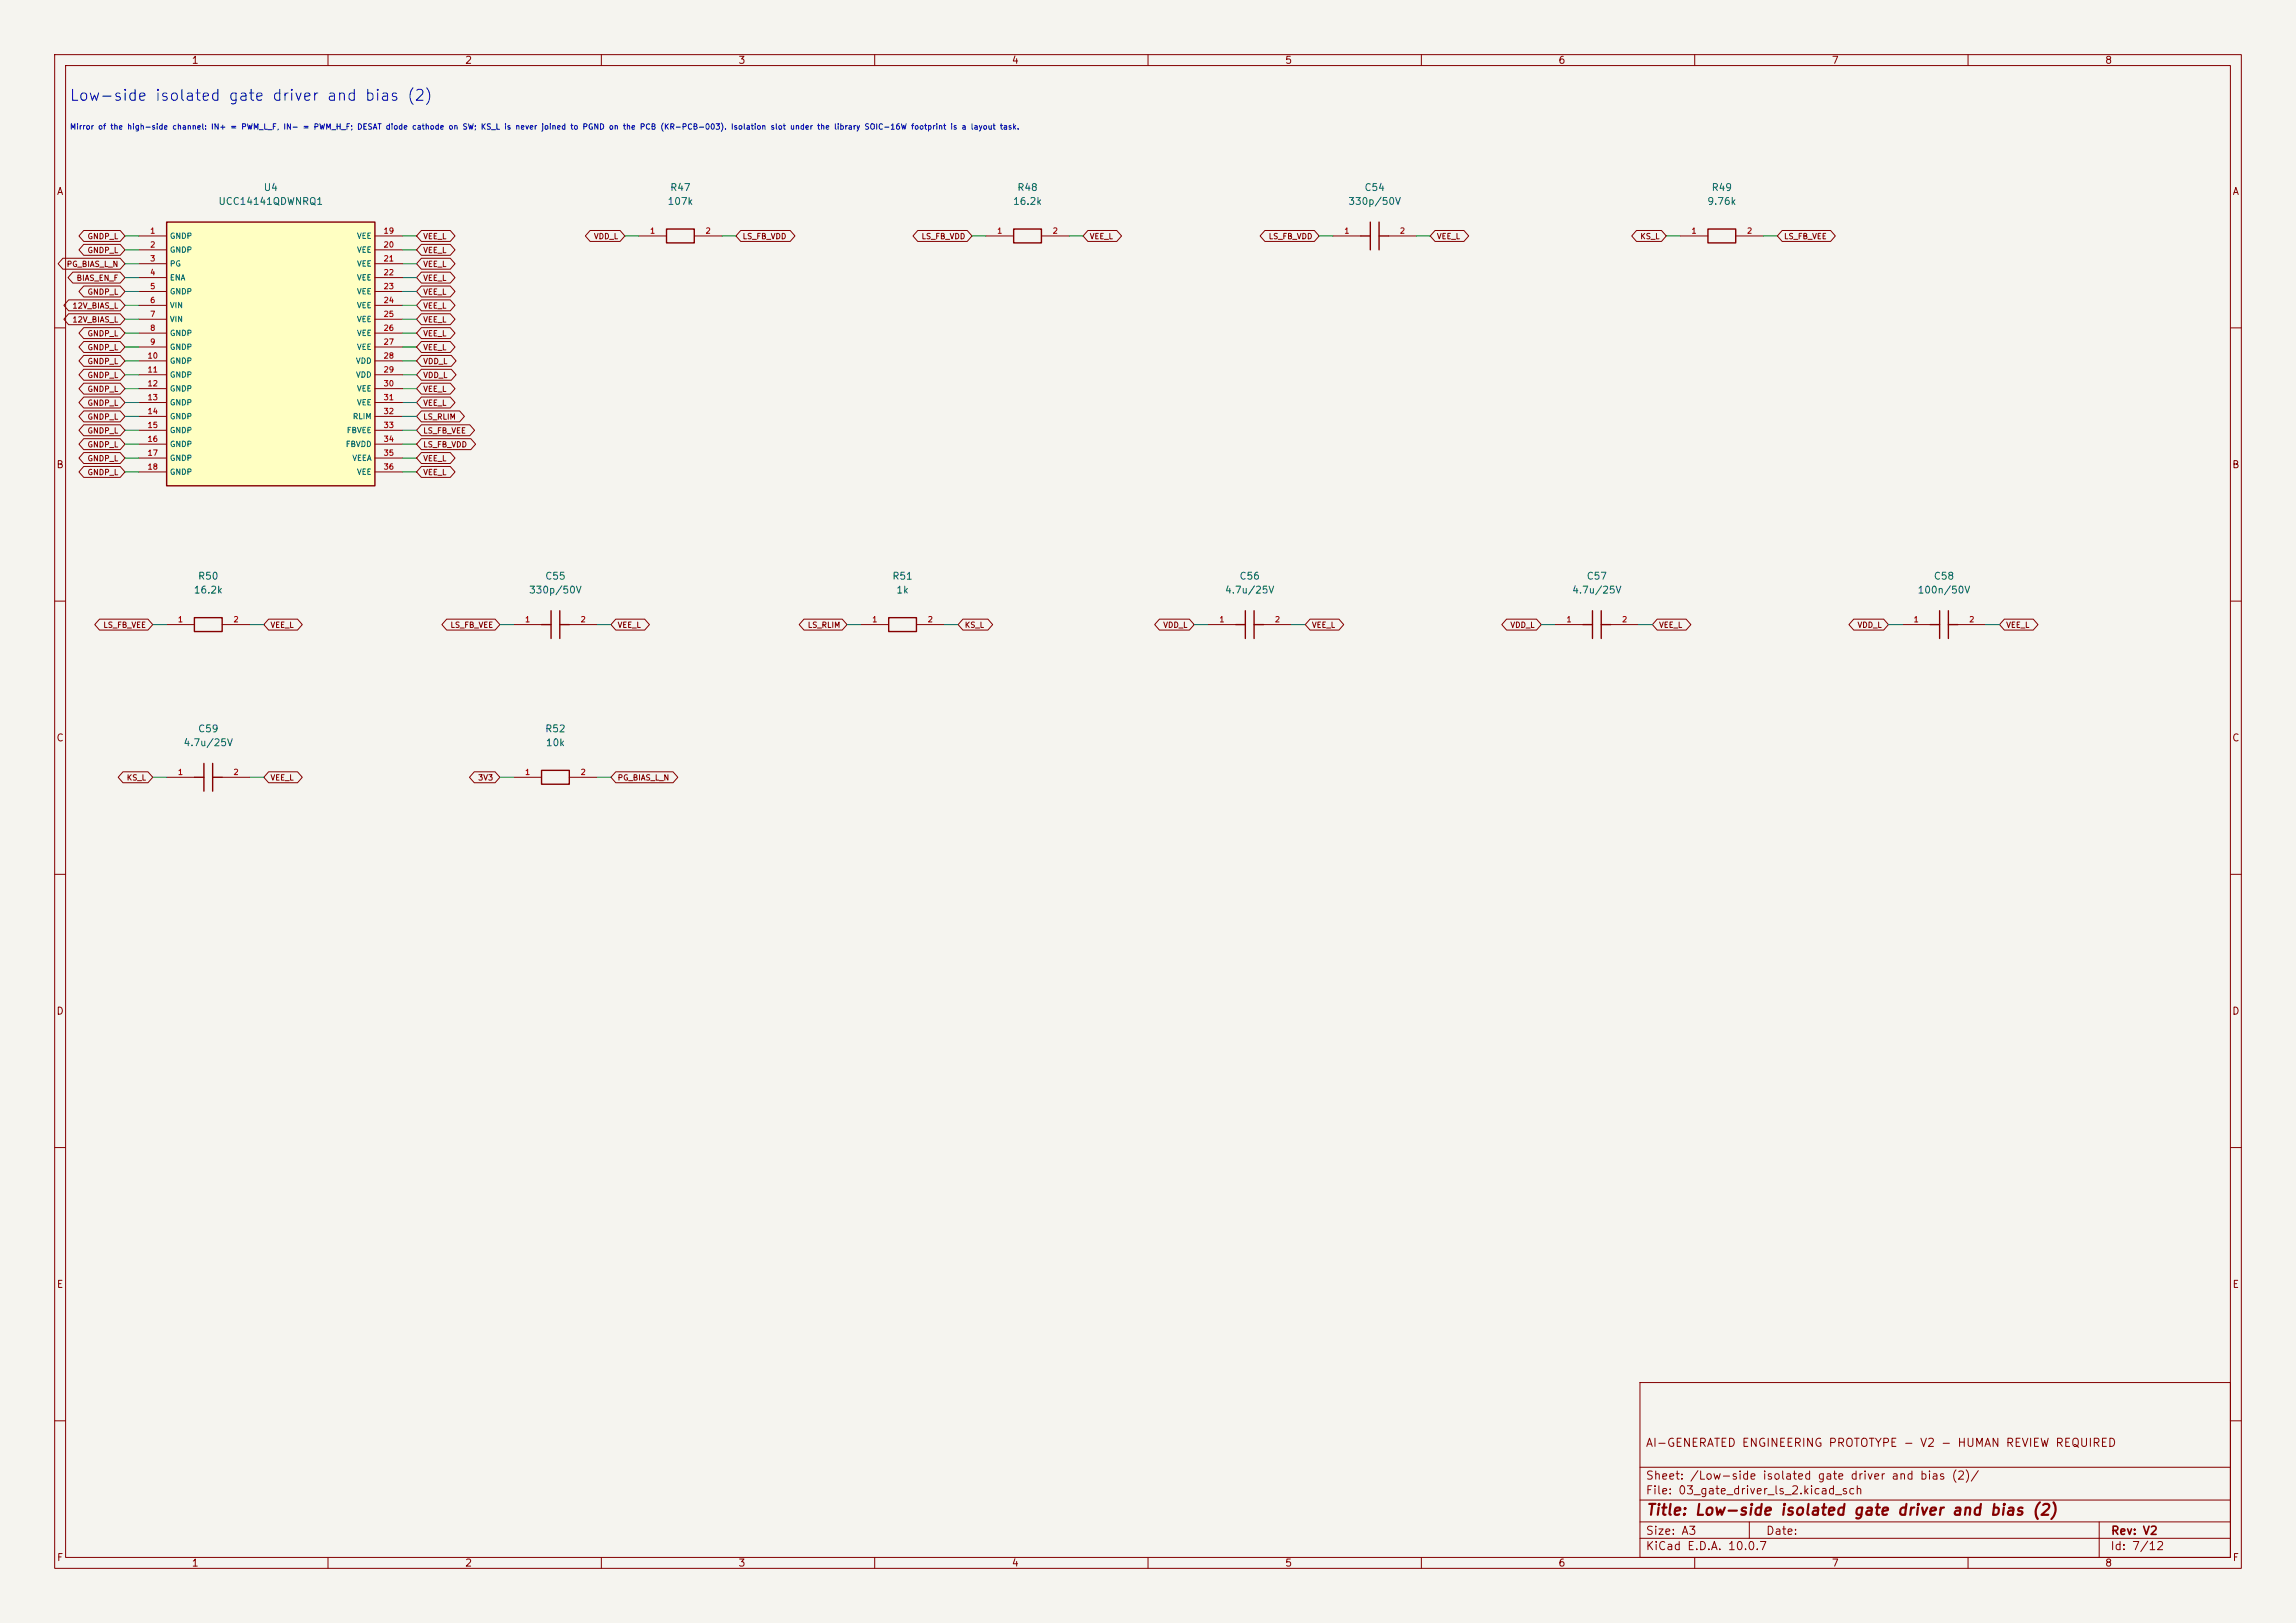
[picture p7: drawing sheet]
<svg xmlns="http://www.w3.org/2000/svg" width="420mm" height="297mm" viewBox="0 0 420 297" stroke-linecap="round" stroke-linejoin="round" font-family="sans-serif">
<defs><g id="words">
<text font-size="2" fill="#0000c2" x="12.6" y="19">Low-side isolated gate driver and bias (2)</text>
<text font-size="2" fill="#840000" x="301" y="277.8">Title: Low-side isolated gate driver and bias (2)</text>
<g font-size="1.5" fill="#840000">
<text x="300.9" y="265.1">AI-GENERATED ENGINEERING PROTOTYPE - V2 - HUMAN REVIEW REQUIRED</text>
<text x="300.9" y="273.8">File: 03_gate_driver_ls_2.kicad_sch</text>
<text x="300.9" y="271.1">Sheet: /Low-side isolated gate driver and bias (2)/</text>
<text x="300.9" y="281.2">Size: A3</text>
<text x="322.9" y="281.2">Date:</text>
<text x="386" y="281.2">Rev: V2</text>
<text x="300.9" y="284">KiCad E.D.A. 10.0.7</text>
<text x="385.9" y="284">Id: 7/12</text>
</g>
<g font-size="1.3" fill="#840000">
<text x="35" y="12">1</text>
<text x="85" y="12">2</text>
<text x="135" y="12">3</text>
<text x="185" y="12">4</text>
<text x="235" y="12">5</text>
<text x="285" y="12">6</text>
<text x="335" y="12">7</text>
<text x="385" y="12">8</text>
<text x="10.3" y="36">A</text>
<text x="408.3" y="36">A</text>
<text x="10.2" y="86">B</text>
<text x="408.2" y="86">B</text>
<text x="10.2" y="136">C</text>
<text x="408.2" y="136">C</text>
<text x="10.2" y="186">D</text>
<text x="408.2" y="186">D</text>
<text x="10.3" y="236">E</text>
<text x="408.3" y="236">E</text>
<text x="10.3" y="286">F</text>
<text x="35" y="287">1</text>
<text x="85" y="287">2</text>
<text x="135" y="287">3</text>
<text x="185" y="287">4</text>
<text x="235" y="287">5</text>
<text x="285" y="287">6</text>
<text x="335" y="287">7</text>
<text x="385" y="287">8</text>
<text x="408.3" y="286">F</text>
</g>
<g font-size="1.3" fill="#006464">
<text x="48.1" y="35.3">U4</text>
<text x="122.5" y="35.3">R47</text>
<text x="186" y="35.3">R48</text>
<text x="249.5" y="35.3">C54</text>
<text x="313" y="35.3">R49</text>
<text x="39.8" y="37.8">UCC14141QDWNRQ1</text>
<text x="122" y="37.8">107k</text>
<text x="185.2" y="37.8">16.2k</text>
<text x="246.5" y="37.8">330p/50V</text>
<text x="312.2" y="37.8">9.76k</text>
<text x="36.1" y="106.4">R50</text>
<text x="99.6" y="106.4">C55</text>
<text x="163.1" y="106.4">R51</text>
<text x="226.6" y="106.4">C56</text>
<text x="290.1" y="106.4">C57</text>
<text x="353.6" y="106.4">C58</text>
<text x="35.3" y="108.9">16.2k</text>
<text x="96.7" y="108.9">330p/50V</text>
<text x="163.9" y="108.9">1k</text>
<text x="224" y="108.9">4.7u/25V</text>
<text x="287.5" y="108.9">4.7u/25V</text>
<text x="350.7" y="108.9">100n/50V</text>
<text x="33.5" y="136.9">4.7u/25V</text>
<text x="36.1" y="134.3">C59</text>
<text x="99.6" y="134.3">R52</text>
<text x="99.7" y="136.9">10k</text>
</g>
<text font-size="1" fill="#0000c2" x="12.7" y="24">Mirror of the high-side channel: IN+ = PWM_L_F, IN- = PWM_H_F; DESAT diode cathode on SW; KS_L is never joined to PGND on the PCB (KR-PCB-003). Isolation slot under the library SOIC-16W footprint is a layout task.</text>
<g font-size="1" fill="#840000">
<text x="15.9" y="44">GNDP_L</text>
<text x="15.9" y="46.5">GNDP_L</text>
<text x="77.3" y="44">VEE_L</text>
<text x="77.3" y="46.5">VEE_L</text>
<text x="108.5" y="44">VDD_L</text>
<text x="135.7" y="44">LS_FB_VDD</text>
<text x="168.5" y="44">LS_FB_VDD</text>
<text x="199.2" y="44">VEE_L</text>
<text x="232" y="44">LS_FB_VDD</text>
<text x="262.7" y="44">VEE_L</text>
<text x="300" y="44">KS_L</text>
<text x="326.2" y="44">LS_FB_VEE</text>
<text x="12.1" y="49.1">PG_BIAS_L_N</text>
<text x="13.9" y="51.6">BIAS_EN_F</text>
<text x="77.3" y="51.6">VEE_L</text>
<text x="77.3" y="49.1">VEE_L</text>
<text x="13.2" y="56.7">12V_BIAS_L</text>
<text x="13.2" y="59.2">12V_BIAS_L</text>
<text x="15.9" y="54.2">GNDP_L</text>
<text x="77.3" y="54.2">VEE_L</text>
<text x="77.3" y="56.7">VEE_L</text>
<text x="77.3" y="59.2">VEE_L</text>
<text x="15.9" y="61.8">GNDP_L</text>
<text x="15.9" y="64.3">GNDP_L</text>
<text x="77.3" y="61.8">VEE_L</text>
<text x="77.3" y="64.3">VEE_L</text>
<text x="15.9" y="66.9">GNDP_L</text>
<text x="15.9" y="69.4">GNDP_L</text>
<text x="15.9" y="71.9">GNDP_L</text>
<text x="77.3" y="66.9">VDD_L</text>
<text x="77.3" y="69.4">VDD_L</text>
<text x="77.3" y="71.9">VEE_L</text>
<text x="15.9" y="77">GNDP_L</text>
<text x="15.9" y="74.5">GNDP_L</text>
<text x="77.3" y="74.5">VEE_L</text>
<text x="77.3" y="77">LS_RLIM</text>
<text x="15.9" y="79.6">GNDP_L</text>
<text x="15.9" y="82.1">GNDP_L</text>
<text x="77.3" y="79.6">LS_FB_VEE</text>
<text x="77.3" y="82.1">LS_FB_VDD</text>
<text x="15.9" y="84.6">GNDP_L</text>
<text x="15.9" y="87.2">GNDP_L</text>
<text x="77.3" y="84.6">VEE_L</text>
<text x="77.3" y="87.2">VEE_L</text>
<text x="18.8" y="115.1">LS_FB_VEE</text>
<text x="49.4" y="115.1">VEE_L</text>
<text x="82.3" y="115.1">LS_FB_VEE</text>
<text x="112.9" y="115.1">VEE_L</text>
<text x="147.7" y="115.1">LS_RLIM</text>
<text x="176.4" y="115.1">KS_L</text>
<text x="212.7" y="115.1">VDD_L</text>
<text x="239.9" y="115.1">VEE_L</text>
<text x="276.2" y="115.1">VDD_L</text>
<text x="303.4" y="115.1">VEE_L</text>
<text x="339.7" y="115.1">VDD_L</text>
<text x="366.9" y="115.1">VEE_L</text>
<text x="23.1" y="143.1">KS_L</text>
<text x="49.4" y="143.1">VEE_L</text>
<text x="87.4" y="143.1">3V3</text>
<text x="112.9" y="143.1">PG_BIAS_L_N</text>
</g>
<g font-size="1" fill="#a90000">
<text x="27.4" y="43">1</text>
<text x="27.4" y="45.5">2</text>
<text x="70.1" y="43">19</text>
<text x="70.1" y="45.5">20</text>
<text x="118.8" y="43">1</text>
<text x="129" y="43">2</text>
<text x="182.3" y="43">1</text>
<text x="192.5" y="43">2</text>
<text x="245.8" y="43">1</text>
<text x="256" y="43">2</text>
<text x="309.3" y="43">1</text>
<text x="319.5" y="43">2</text>
<text x="27.4" y="48.1">3</text>
<text x="27.4" y="50.6">4</text>
<text x="27.4" y="53.2">5</text>
<text x="70.1" y="48.1">21</text>
<text x="70.1" y="50.6">22</text>
<text x="70.1" y="53.2">23</text>
<text x="27.4" y="55.7">6</text>
<text x="27.4" y="58.2">7</text>
<text x="70.1" y="55.7">24</text>
<text x="70.1" y="58.2">25</text>
<text x="26.9" y="65.9">10</text>
<text x="27.4" y="60.8">8</text>
<text x="27.4" y="63.3">9</text>
<text x="70.1" y="60.8">26</text>
<text x="70.1" y="63.3">27</text>
<text x="70.1" y="65.9">28</text>
<text x="26.9" y="68.4">11</text>
<text x="26.9" y="70.9">12</text>
<text x="70.1" y="68.4">29</text>
<text x="70.1" y="70.9">30</text>
<text x="26.9" y="73.5">13</text>
<text x="26.9" y="76">14</text>
<text x="70.1" y="73.5">31</text>
<text x="70.1" y="76">32</text>
<text x="26.9" y="78.6">15</text>
<text x="26.9" y="81.1">16</text>
<text x="26.9" y="83.6">17</text>
<text x="70.1" y="78.6">33</text>
<text x="70.1" y="81.1">34</text>
<text x="70.1" y="83.6">35</text>
<text x="26.9" y="86.2">18</text>
<text x="70.1" y="86.2">36</text>
<text x="32.4" y="114.1">1</text>
<text x="42.6" y="114.1">2</text>
<text x="95.9" y="114.1">1</text>
<text x="106.1" y="114.1">2</text>
<text x="159.4" y="114.1">1</text>
<text x="169.6" y="114.1">2</text>
<text x="222.9" y="114.1">1</text>
<text x="233.1" y="114.1">2</text>
<text x="286.4" y="114.1">1</text>
<text x="296.6" y="114.1">2</text>
<text x="349.9" y="114.1">1</text>
<text x="360.1" y="114.1">2</text>
<text x="32.4" y="142.1">1</text>
<text x="42.6" y="142.1">2</text>
<text x="95.9" y="142.1">1</text>
<text x="106.1" y="142.1">2</text>
</g>
<g font-size="1" fill="#006464">
<text x="31" y="43.9">GNDP</text>
<text x="31" y="46.5">GNDP</text>
<text x="65.2" y="43.9">VEE</text>
<text x="65.2" y="46.5">VEE</text>
<text x="31" y="49">PG</text>
<text x="31" y="51.6">ENA</text>
<text x="65.2" y="49">VEE</text>
<text x="65.2" y="51.6">VEE</text>
<text x="31" y="54.1">GNDP</text>
<text x="31" y="56.6">VIN</text>
<text x="31" y="59.2">VIN</text>
<text x="65.2" y="54.1">VEE</text>
<text x="65.2" y="56.6">VEE</text>
<text x="65.2" y="59.2">VEE</text>
<text x="31" y="61.7">GNDP</text>
<text x="31" y="64.3">GNDP</text>
<text x="65.2" y="61.7">VEE</text>
<text x="65.2" y="64.3">VEE</text>
<text x="31" y="66.8">GNDP</text>
<text x="31" y="69.3">GNDP</text>
<text x="31" y="71.9">GNDP</text>
<text x="65" y="66.8">VDD</text>
<text x="65" y="69.3">VDD</text>
<text x="65.2" y="71.9">VEE</text>
<text x="31" y="74.4">GNDP</text>
<text x="31" y="77">GNDP</text>
<text x="64.4" y="77">RLIM</text>
<text x="65.2" y="74.4">VEE</text>
<text x="31" y="79.5">GNDP</text>
<text x="31" y="82">GNDP</text>
<text x="63.2" y="82">FBVDD</text>
<text x="63.3" y="79.5">FBVEE</text>
<text x="31" y="84.6">GNDP</text>
<text x="31" y="87.1">GNDP</text>
<text x="64.3" y="84.6">VEEA</text>
<text x="65.2" y="87.1">VEE</text>
</g>
</g></defs>
<path d="M0 0h420v297h-420z" fill="#f5f4ef" stroke="#f5f4ef" stroke-width=".18"/>
<g fill="none" stroke="#840000" stroke-width=".18">
<path d="M10 10h400v277h-400zM12 12h396v273h-396zM60 10v2M110 10v2M160 10v2M210 10v2M260 10v2M310 10v2M360 10v2M243.8 43.2h5.1M254 43.2h5.1M10 60h2"/>
<path d="M408 60h2M10 110h2M221 114.3h5.1M231.1 114.3h5.1M408 110h2M10 160h2M408 160h2M10 210h2M408 210h2M300 253h108v32h-108zM10 260h2M300 278.5h108"/>
<path d="M300 274.5h108M300 268.5h108M320 278.5v3M384 278.5v6.5M408 260h2M60 285v2M110 285v2M160 285v2M210 285v2M260 285v2M300 281.5h108M310 285v2"/>
<path d="M360 285v2"/>
</g>
<path d="M248.9 43.2h1.8M250.7 40.6v5.1M252.3 43.2h1.7M252.3 40.6v5.1M226.1 114.3h1.7M227.8 111.8v5M229.4 114.3h1.7M229.4 111.8v5" fill="none" stroke="#840000" stroke-width=".25"/>
<path d="M30.5 40.6h38.1v48.3h-38.1z" fill="#ffffc2"/>
<g fill="none" stroke="#840000" stroke-width=".25">
<path d="M30.5 40.6h38.1v48.3h-38.1zM121.9 41.9h5.1v2.6h-5.1zM185.4 41.9h5.1v2.6h-5.1zM312.4 41.9h5.1v2.6h-5.1zM35.6 113h5v2.6h-5zM99.1 114.3h1.7M100.8 111.8v5M102.4 114.3h1.7M102.4 111.8v5M162.6 113h5v2.6h-5zM289.6 114.3h1.7M291.3 111.8v5"/>
<path d="M292.9 114.3h1.7M292.9 111.8v5M353.1 114.3h1.7M354.8 111.8v5M356.4 114.3h1.7M356.4 111.8v5M37.3 139.7v5.1M38.9 139.7v5.1M35.6 142.2h1.7M38.9 142.2h1.7M99.1 141h5v2.5h-5z"/>
</g>
<g fill="none" stroke="#840000" stroke-width=".18">
<path d="M11.5 47.3h10.5l.9 1-.9 1h-10.5l-.9-1zM12.6 54.9h9.4l.9 1-.9 1h-9.4l-.9-1zM12.6 57.4h9.4l.9 1-.9 1h-9.4l-.9-1zM13.3 49.8h8.7l.9 1-.9 1h-8.7l-.9-1zM15.3 52.3h6.7l.9 1-.9 1h-6.7l-.9-1zM15.3 60h6.7l.9 1-.9 1h-6.7l-.9-1zM15.3 42.2h6.7l.9 1-.9 1h-6.7l-.9-1zM15.3 44.7h6.7l.9 1-.9 1h-6.7l-.9-1zM25.4 43.2h5.1M25.4 45.7h5.1M25.4 48.3h5.1M25.4 50.8h5.1"/>
<path d="M25.4 53.3h5.1M25.4 55.9h5.1M25.4 58.4h5.1M68.6 43.2h5.1M68.6 45.7h5.1M68.6 48.3h5.1M68.6 50.8h5.1M68.6 53.3h5.1M68.6 55.9h5.1M68.6 58.4h5.1M77.1 49.8h5.3l.8 1-.8 1h-5.3l-.9-1zM77.1 52.3h5.3l.8 1-.8 1h-5.3l-.9-1z"/>
<path d="M77.1 54.9h5.3l.8 1-.8 1h-5.3l-.9-1zM77.1 57.4h5.3l.8 1-.8 1h-5.3l-.9-1zM77.1 42.2h5.3l.8 1-.8 1h-5.3l-.9-1zM77.1 44.7h5.3l.8 1-.8 1h-5.3l-.9-1zM77.1 47.3h5.3l.8 1-.8 1h-5.3l-.9-1zM77.1 60h5.3l.8 1-.8 1h-5.3l-.9-1zM107.9 42.2h5.5l.9 1-.9 1h-5.5l-.8-1zM116.8 43.2h5.1M127 43.2h5.1M135.5 42.2h9l.9 1-.9 1h-9l-.9-1zM167.9 42.2h9l.9 1-.9 1h-9l-.9-1zM180.3 43.2h5.1"/>
<path d="M190.5 43.2h5.1M199 42.2h5.3l.9 1-.9 1h-5.3l-.9-1zM231.4 42.2h9l.9 1-.9 1h-9l-.9-1zM262.5 42.2h5.3l.9 1-.9 1h-5.3l-.9-1zM299.4 42.2h4.5l.9 1-.9 1h-4.5l-.9-1zM307.3 43.2h5.1M317.5 43.2h5.1M326 42.2h8.9l.8 1-.8 1h-8.9l-.9-1zM15.3 77.7h6.7l.9 1-.9 1h-6.7l-.9-1zM15.3 62.5h6.7l.9 1-.9 1h-6.7l-.9-1zM15.3 75.2h6.7l.9 1-.9 1h-6.7l-.9-1zM15.3 65h6.7l.9 1-.9 1h-6.7l-.9-1z"/>
<path d="M15.3 67.6h6.7l.9 1-.9 1h-6.7l-.9-1zM15.3 70.1h6.7l.9 1-.9 1h-6.7l-.9-1zM15.3 72.7h6.7l.9 1-.9 1h-6.7l-.9-1zM25.4 61h5.1M25.4 63.5h5.1M25.4 66h5.1M25.4 68.6h5.1M25.4 71.1h5.1M25.4 73.7h5.1M25.4 76.2h5.1M25.4 78.7h5.1M68.6 61h5.1"/>
<path d="M68.6 63.5h5.1M68.6 66h5.1M68.6 68.6h5.1M68.6 71.1h5.1M68.6 73.7h5.1M68.6 76.2h5.1M68.6 78.7h5.1M77.1 62.5h5.3l.8 1-.8 1h-5.3l-.9-1zM77.1 65h5.5l.8 1-.8 1h-5.5l-.9-1zM77.1 67.6h5.5l.8 1-.8 1h-5.5l-.9-1zM77.1 70.1h5.3l.8 1-.8 1h-5.3l-.9-1zM77.1 72.7h5.3l.8 1-.8 1h-5.3l-.9-1z"/>
<path d="M77.1 75.2h7l.9 1-.9 1h-7l-.9-1zM77.1 77.7h8.8l.9 1-.9 1h-8.8l-.9-1zM15.3 80.3h6.7l.9 1-.9 1h-6.7l-.9-1zM15.3 82.8h6.7l.9 1-.9 1h-6.7l-.9-1zM15.3 85.4h6.7l.9 1-.9 1h-6.7l-.9-1zM25.4 81.3h5.1M25.4 83.8h5.1M25.4 86.4h5.1M68.6 81.3h5.1M68.6 83.8h5.1M68.6 86.4h5.1M77.1 80.3h9l.9 1-.9 1h-9l-.9-1z"/>
<path d="M77.1 82.8h5.3l.8 1-.8 1h-5.3l-.9-1zM77.1 85.4h5.3l.8 1-.8 1h-5.3l-.9-1zM18.2 113.3h8.9l.8 1-.8 1h-8.9l-.9-1zM30.5 114.3h5.1M40.6 114.3h5.1M49.1 113.3h5.3l.9 1-.9 1h-5.3l-.8-1zM81.7 113.3h8.9l.8 1-.8 1h-8.9l-.9-1zM94 114.3h5.1M104.1 114.3h5.1M112.6 113.3h5.3l.9 1-.9 1h-5.3l-.8-1zM147.1 113.3h7l.8 1-.8 1h-7l-.9-1zM157.5 114.3h5.1"/>
<path d="M167.6 114.3h5.1M176.1 113.3h4.6l.9 1-.9 1h-4.6l-.8-1zM212.1 113.3h5.5l.8 1-.8 1h-5.5l-.9-1zM239.6 113.3h5.3l.9 1-.9 1h-5.3l-.8-1zM275.6 113.3h5.5l.8 1-.8 1h-5.5l-.9-1zM284.5 114.3h5.1M294.6 114.3h5.1M303.1 113.3h5.3l.9 1-.9 1h-5.3l-.8-1zM339.1 113.3h5.5l.8 1-.8 1h-5.5l-.9-1zM348 114.3h5.1M358.1 114.3h5.1M366.6 113.3h5.3l.9 1-.9 1h-5.3l-.8-1z"/>
<path d="M22.5 141.2h4.6l.8 1-.8 1h-4.6l-.9-1zM30.5 142.2h5.1M40.6 142.2h5.1M49.1 141.2h5.3l.9 1-.9 1h-5.3l-.8-1zM86.8 141.2h3.8l.8 1-.8 1h-3.8l-.9-1zM94 142.2h5.1M104.1 142.2h5.1M112.6 141.2h10.5l.9 1-.9 1h-10.5l-.8-1z"/>
</g>
<g fill="none" stroke="#009600" stroke-width=".18">
<path d="M22.9 43.2h2.5M22.9 48.3h2.5M22.9 50.8h2.5M22.9 53.3h2.5M22.9 45.7h2.5M22.9 55.9h2.5M22.9 58.4h2.5M73.7 43.2h2.5M73.7 48.3h2.5M73.7 50.8h2.5M73.7 53.3h2.5M73.7 45.7h2.5"/>
<path d="M73.7 55.9h2.5M73.7 58.4h2.5M114.3 43.2h2.5M132.1 43.2h2.5M177.8 43.2h2.5M195.6 43.2h2.5M241.3 43.2h2.5M259.1 43.2h2.5M304.8 43.2h2.5M322.6 43.2h2.5M22.9 61h2.5M22.9 63.5h2.5"/>
<path d="M22.9 66h2.5M22.9 68.6h2.5M22.9 71.1h2.5M22.9 73.7h2.5M22.9 76.2h2.5M22.9 78.7h2.5M73.7 61h2.5M73.7 63.5h2.5M73.7 66h2.5M73.7 68.6h2.5M73.7 71.1h2.5M73.7 73.7h2.5"/>
<path d="M73.7 76.2h2.5M73.7 78.7h2.5M22.9 81.3h2.5M22.9 86.4h2.5M22.9 83.8h2.5M73.7 81.3h2.5M73.7 86.4h2.5M73.7 83.8h2.5M27.9 114.3h2.6M45.7 114.3h2.6M91.4 114.3h2.6M109.2 114.3h2.6"/>
<path d="M154.9 114.3h2.6M172.7 114.3h2.6M218.4 114.3h2.6M236.2 114.3h2.6M281.9 114.3h2.6M299.7 114.3h2.6M345.4 114.3h2.6M363.2 114.3h2.6M27.9 142.2h2.6M45.7 142.2h2.6M91.4 142.2h2.6M109.2 142.2h2.6"/>
</g>
<use href="#words"/>
</svg>
